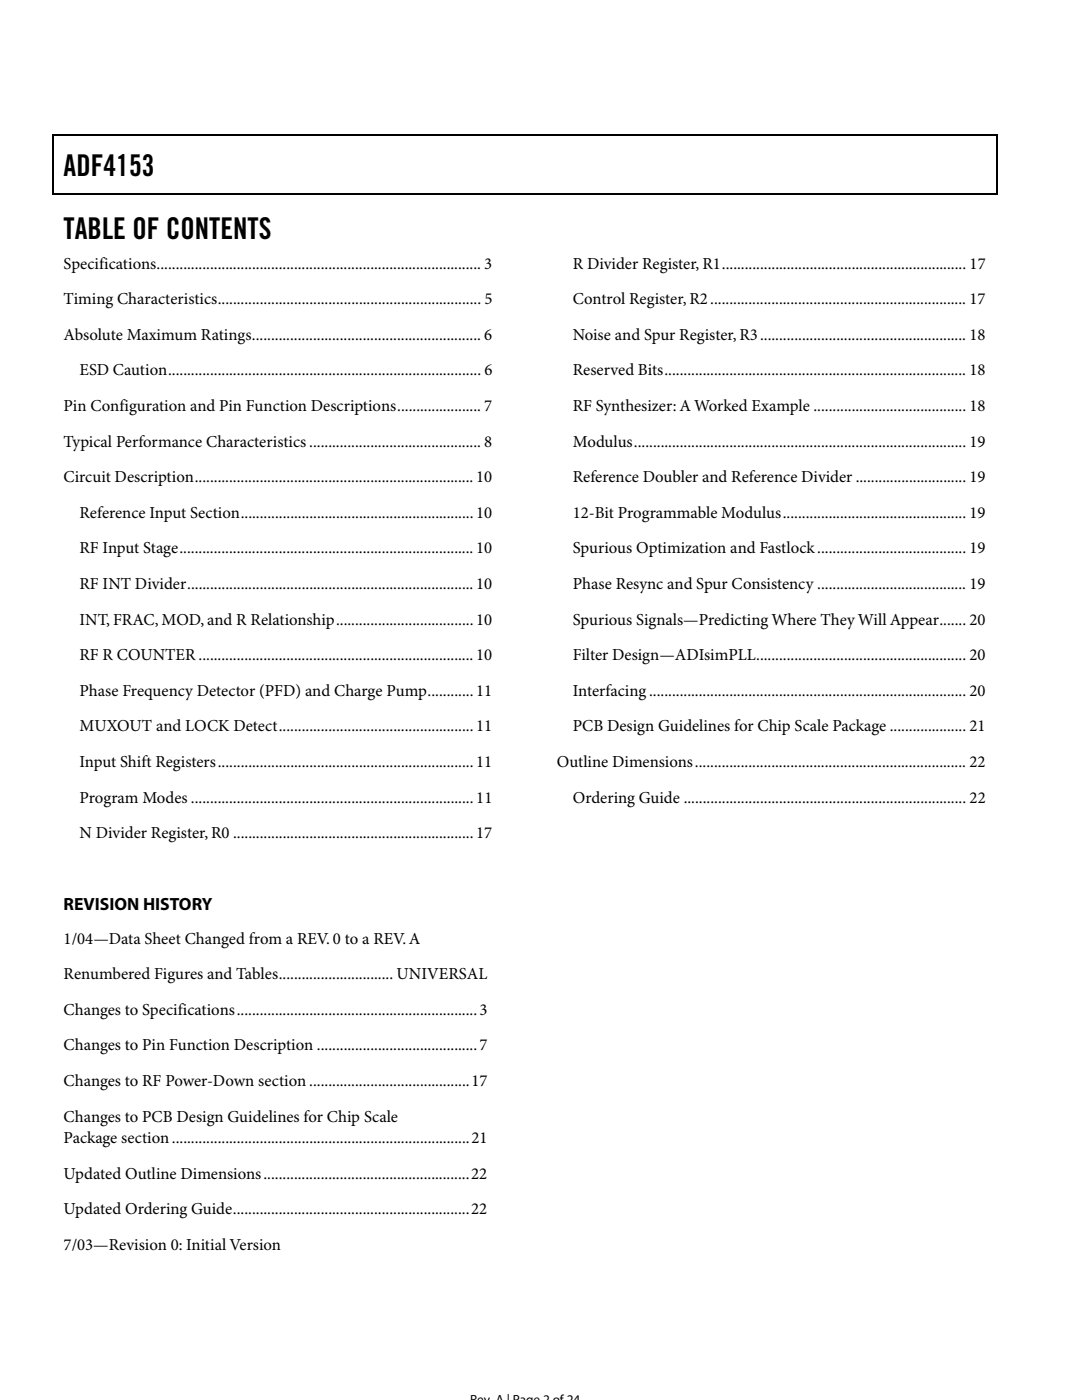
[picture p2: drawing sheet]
<svg xmlns="http://www.w3.org/2000/svg" width="216mm" height="279mm" viewBox="0 0 216 279" stroke-linecap="round" stroke-linejoin="round" font-family="sans-serif">
<defs><g id="words">
<g font-size="6">
<text x="12.7" y="35.1">ADF4153</text>
<text x="12.7" y="47.7">TABLE OF CONTENTS</text>
</g>
<text font-size="3.5" x="12.7" y="181.5">REVISION HISTORY</text>
<g font-size="3.3">
<text x="12.7" y="53.6">Specifications..................................................................................... 3</text>
<text x="114.3" y="53.6">R Divider Register, R1................................................................ 17</text>
<text x="12.7" y="60.7">Timing Characteristics..................................................................... 5</text>
<text x="114.3" y="60.7">Control Register, R2................................................................... 17</text>
<text x="12.7" y="67.8">Absolute Maximum Ratings............................................................ 6</text>
<text x="114.3" y="67.8">Noise and Spur Register, R3...................................................... 18</text>
<text x="15.9" y="74.9">ESD Caution.................................................................................. 6</text>
<text x="114.3" y="74.9">Reserved Bits............................................................................... 18</text>
<text x="12.7" y="82">Pin Configuration and Pin Function Descriptions...................... 7</text>
<text x="114.3" y="82">RF Synthesizer: A Worked Example ........................................ 18</text>
<text x="12.7" y="89.1">Typical Performance Characteristics ............................................. 8</text>
<text x="114.3" y="89.1">Modulus....................................................................................... 19</text>
<text x="12.7" y="96.2">Circuit Description.........................................................................10</text>
<text x="114.3" y="96.2">Reference Doubler and Reference Divider ............................. 19</text>
<text x="15.9" y="103.3">Reference Input Section.............................................................10</text>
<text x="114.3" y="103.3">12-Bit Programmable Modulus................................................ 19</text>
<text x="15.9" y="110.4">RF Input Stage.............................................................................10</text>
<text x="114.3" y="110.4">Spurious Optimization and Fastlock....................................... 19</text>
<text x="15.9" y="117.6">RF INT Divider...........................................................................10</text>
<text x="114.3" y="117.6">Phase Resync and Spur Consistency ....................................... 19</text>
<text x="15.9" y="124.6">INT, FRAC, MOD, and R Relationship....................................10</text>
<text x="114.3" y="124.6">Spurious Signals—Predicting Where They Will Appear....... 20</text>
<text x="15.9" y="131.8">RF R COUNTER........................................................................10</text>
<text x="114.3" y="131.8">Filter Design—ADIsimPLL....................................................... 20</text>
<text x="15.9" y="138.8">Phase Frequency Detector (PFD) and Charge Pump............11</text>
<text x="114.3" y="138.8">Interfacing ................................................................................... 20</text>
<text x="15.9" y="146">MUXOUT and LOCK Detect...................................................11</text>
<text x="114.3" y="146">PCB Design Guidelines for Chip Scale Package .................... 21</text>
<text x="15.9" y="153">Input Shift Registers...................................................................11</text>
<text x="111.1" y="153">Outline Dimensions....................................................................... 22</text>
<text x="15.9" y="160.2">Program Modes ..........................................................................11</text>
<text x="114.3" y="160.2">Ordering Guide .......................................................................... 22</text>
<text x="15.9" y="167.3">N Divider Register, R0 ...............................................................17</text>
<text x="12.7" y="188.3">1/04—Data Sheet Changed from a REV. 0 to a REV. A</text>
<text x="12.7" y="195.4">Renumbered Figures and Tables.............................. UNIVERSAL</text>
<text x="12.7" y="202.5">Changes to Specifications...............................................................3</text>
<text x="12.7" y="209.6">Changes to Pin Function Description ..........................................7</text>
<text x="12.7" y="216.7">Changes to RF Power-Down section ..........................................17</text>
<text x="12.7" y="223.8">Changes to PCB Design Guidelines for Chip Scale</text>
<text x="12.7" y="228.1">Package section..............................................................................21</text>
<text x="12.7" y="235.2">Updated Outline Dimensions......................................................22</text>
<text x="12.7" y="242.3">Updated Ordering Guide..............................................................22</text>
<text x="12.7" y="249.4">7/03—Revision 0: Initial Version</text>
</g>
<text font-size="2.6" x="93.8" y="280.2">Rev. A | Page 2 of 24</text>
</g></defs>
<path d="M10.5 26.8h.3v1h-.3zM198.8 26.8h.2v1h-.2zM198.8 26.8h.2v.3h-.2zM198.8 38.5h.2v.3h-.2z" fill="#000"/>
<path d="M10.5 26.9h188.3M10.5 38.6h188.3M10.7 27.8v11M198.9 27.8v11" fill="none" stroke="#000" stroke-width=".25"/>
<use href="#words"/>
</svg>
